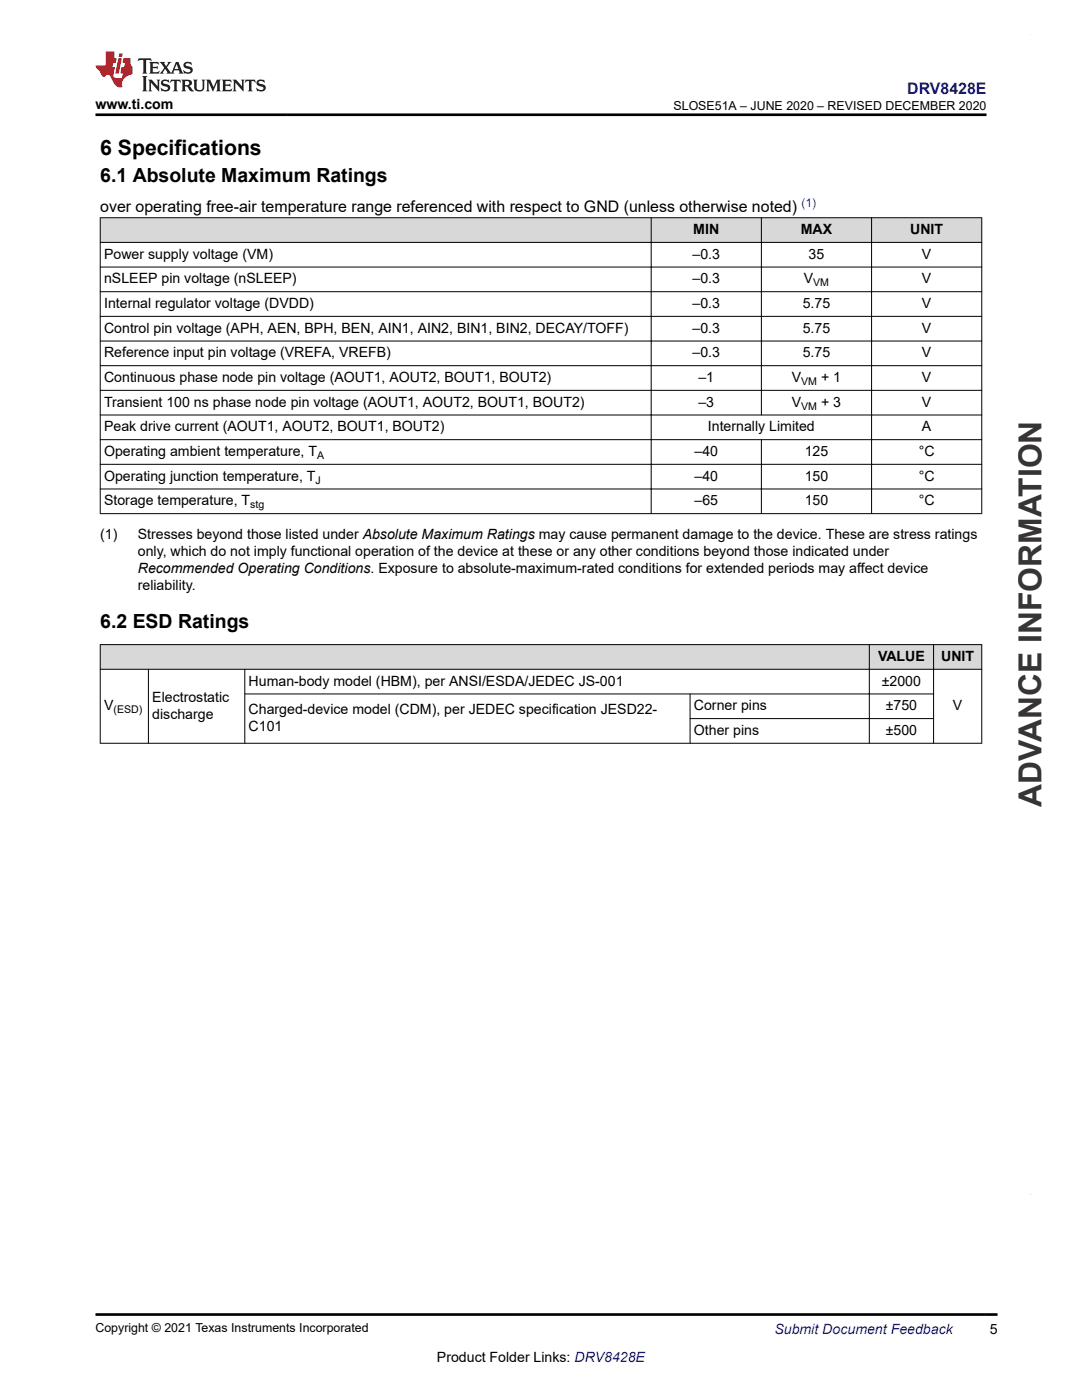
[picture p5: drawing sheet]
<svg xmlns="http://www.w3.org/2000/svg" width="216mm" height="279mm" viewBox="0 0 216 279" stroke-linecap="round" stroke-linejoin="round" font-family="sans-serif">
<defs><g id="words">
<text font-size="6.3" fill="#373435" x="207.8" y="161" transform="rotate(-90 207.8 161)">ADVANCE INFORMATION</text>
<text font-size="4.2" x="20" y="30.9">6 Specifications</text>
<g font-size="3.9">
<text x="20" y="36.3">6.1 Absolute Maximum Ratings</text>
<text x="20" y="125.3">6.2 ESD Ratings</text>
</g>
<text font-size="3.2" fill="#00f" x="181" y="18.7">DRV8428E</text>
<text font-size="3.2" x="20" y="42.4">over operating free-air temperature range referenced with respect to GND (unless otherwise noted)</text>
<g font-size="2.8">
<text x="19.1" y="21.8">www.ti.com</text>
<text x="138.3" y="46.7">MIN</text>
<text x="159.8" y="46.7">MAX</text>
<text x="181.6" y="46.7">UNIT</text>
<text x="20.8" y="51.6">Power supply voltage (VM)</text>
<text x="138.2" y="51.6">–0.3</text>
<text x="161.3" y="51.6">35</text>
<text x="184" y="51.6">V</text>
<text x="20.8" y="56.6">nSLEEP pin voltage (nSLEEP)</text>
<text x="138.2" y="56.6">–0.3</text>
<text x="160.4" y="56.6">V</text>
<text x="184" y="56.6">V</text>
<text x="20.8" y="61.5">Internal regulator voltage (DVDD)</text>
<text x="138.2" y="61.5">–0.3</text>
<text x="160.2" y="61.5">5.75</text>
<text x="184" y="61.5">V</text>
<text x="20.8" y="71.3">Reference input pin voltage (VREFA, VREFB)</text>
<text x="20.8" y="66.4">Control pin voltage (APH, AEN, BPH, BEN, AIN1, AIN2, BIN1, BIN2, DECAY/TOFF)</text>
<text x="138.2" y="66.4">–0.3</text>
<text x="138.2" y="71.3">–0.3</text>
<text x="160.2" y="66.4">5.75</text>
<text x="160.2" y="71.3">5.75</text>
<text x="184" y="66.4">V</text>
<text x="184" y="71.3">V</text>
<text x="20.8" y="76.3">Continuous phase node pin voltage (AOUT1, AOUT2, BOUT1, BOUT2)</text>
<text x="139.4" y="76.3">–1</text>
<text x="158" y="76.3">V</text>
<text x="163.8" y="76.3">+ 1</text>
<text x="184" y="76.3">V</text>
<text x="20.8" y="81.2">Transient 100 ns phase node pin voltage (AOUT1, AOUT2, BOUT1, BOUT2)</text>
<text x="139.4" y="81.2">–3</text>
<text x="158" y="81.2">V</text>
<text x="163.8" y="81.2">+ 3</text>
<text x="184" y="81.2">V</text>
<text x="20.8" y="86.1">Peak drive current (AOUT1, AOUT2, BOUT1, BOUT2)</text>
<text x="141.3" y="86.1">Internally Limited</text>
<text x="184" y="86.1">A</text>
<text x="20.8" y="95.9">Operating junction temperature, T</text>
<text x="20.8" y="91">Operating ambient temperature, T</text>
<text x="138.6" y="91">–40</text>
<text x="138.6" y="95.9">–40</text>
<text x="160.6" y="91">125</text>
<text x="160.6" y="95.9">150</text>
<text x="183.3" y="95.9">°C</text>
<text x="183.3" y="91">°C</text>
<text x="20.8" y="100.9">Storage temperature, T</text>
<text x="138.6" y="100.9">–65</text>
<text x="160.6" y="100.9">150</text>
<text x="183.3" y="100.9">°C</text>
<text x="20" y="107.7">(1)</text>
<text x="27.5" y="107.7">Stresses beyond those listed under Absolute Maximum Ratings may cause permanent damage to the device. These are stress ratings</text>
<text x="27.5" y="111">only, which do not imply functional operation of the device at these or any other conditions beyond those indicated under</text>
<text x="27.5" y="117.8">reliability.</text>
<text x="27.5" y="114.4">Recommended Operating Conditions. Exposure to absolute-maximum-rated conditions for extended periods may affect device</text>
<text x="175.2" y="131.9">VALUE</text>
<text x="187.8" y="131.9">UNIT</text>
<text x="49.6" y="136.8">Human-body model (HBM), per ANSI/ESDA/JEDEC JS-001</text>
<text x="176" y="136.8">±2000</text>
<text x="20.8" y="141.8">V</text>
<text x="30.4" y="143.5">discharge</text>
<text x="30.4" y="140.1">Electrostatic</text>
<text x="49.6" y="142.5">Charged-device model (CDM), per JEDEC specification JESD22-</text>
<text x="138.5" y="141.8">Corner pins</text>
<text x="176.7" y="141.8">±750</text>
<text x="190.2" y="141.8">V</text>
<text x="49.6" y="145.9">C101</text>
<text x="138.5" y="146.7">Other pins</text>
<text x="176.7" y="146.7">±500</text>
<text x="197.5" y="266.1">5</text>
<text x="87.2" y="271.7">Product Folder Links: DRV8428E</text>
</g>
<text font-size="2.8" fill="#00f" x="154.5" y="266.2">Submit Document Feedback</text>
<g font-size="2.5">
<text x="134.4" y="21.9">SLOSE51A – JUNE 2020 – REVISED DECEMBER 2020</text>
<text x="19.1" y="265.9">Copyright © 2021 Texas Instruments Incorporated</text>
</g>
<text font-size="2.4" fill="#00f" x="159.9" y="41.3">(1)</text>
<g font-size="2.1">
<text x="162.3" y="57.1">VM</text>
<text x="159.9" y="76.8">VM</text>
<text x="159.9" y="81.7">VM</text>
<text x="63.3" y="91.6">A</text>
<text x="49.9" y="101.4">stg</text>
<text x="63" y="96.5">J</text>
<text x="22.6" y="142.3">(ESD)</text>
</g>
</g></defs>
<g fill="#d8d8d8">
<path d="M20 43.5h175.9v4.9h-175.9z" fill-rule="evenodd"/>
<path d="M20.1 43.5h109.8v4.8h-109.8z" fill-rule="evenodd"/>
<path d="M130 43.5h21.9v4.8h-21.9z" fill-rule="evenodd"/>
<path d="M152 43.5h21.9v4.8h-21.9z" fill-rule="evenodd"/>
<path d="M174 43.5h21.8v4.8h-21.8z" fill-rule="evenodd"/>
</g>
<g fill="none" stroke="#000" stroke-width=".2">
<path d="M19.9 43.5h176.1M19.9 48.4h176.1M19.9 53.3h176.1M19.9 58.2h176.1M20 43.4v59.2M129.9 43.4v59.2M151.9 43.4v39.5M173.9 43.4v59.2M195.9 43.4v59.2M19.9 63.1h176.1M19.9 68.1h176.1M19.9 73h176.1"/>
<path d="M19.9 77.9h176.1M19.9 82.8h176.1M19.9 87.7h176.1M19.9 92.7h176.1M19.9 97.6h176.1M151.9 87.7v14.9M19.9 102.5h176.1"/>
</g>
<g fill="#d8d8d8">
<path d="M20 128.6h175.9v5h-175.9z" fill-rule="evenodd"/>
<path d="M20.1 128.7h153.3v4.8h-153.3z" fill-rule="evenodd"/>
<path d="M173.5 128.7h12.7v4.8h-12.7z" fill-rule="evenodd"/>
<path d="M186.3 128.7h9.5v4.8h-9.5z" fill-rule="evenodd"/>
</g>
<path d="M19.9 128.6h176.1M19.9 133.6h176.1M20 128.6v19.8M29.6 133.5v14.9M48.8 138.5h137.5M48.8 133.5v14.9M137.7 138.4v10M173.5 128.6v19.8M186.3 128.6v19.8M195.9 128.6v19.8M19.9 148.3h176.1M137.6 143.4h48.7" fill="none" stroke="#000" stroke-width=".2"/>
<path d="M27.7 11.6l-.2 .6 .5-.2h.6v.1v2.2l-.2 .4h1l-.2-.4v-2.2v-.1h.5l.5 .2-.1-.6zM29.8 12.4l.2 .3v1.6l-.2 .4h1.9l.1-.6a1.08 1.08 0 0 1-1.3 .2v-.7h.6l.4 .2v-.7l-.4 .2h-.6v-.5l.2-.2a1 1 0 0 1 1 .3l-.1-.5zM31.8 12.4l1 1.1-1 1.2h.9l-.2-.2 .4-.8 .5 .8-.2 .2h1.6l-.2-.2 .1-.5h1l.1 .5-.1 .2h.9l-.2-.4-.8-1.9h-.5l-1 2.1-.8-1.1 .9-1h-.8l.2 .2-.5 .6-.3-.6 .1-.2zM35.2 12.8l.4 1h-.8zM36.8 12.5a.65 .65 0 0 0-.2 .7 .65 .65 0 0 0 .6 .5l.7 .1 .1 .3a.79 .79 0 0 1-.7 .4 .79 .79 0 0 1-.7-.5l.1 .7 .2-.1a.93 .93 0 0 0 1.1 0 .93 .93 0 0 0 .4-.9 1.46 1.46 0 0 0-1.2-.6l-.1-.3a1.09 1.09 0 0 1 1.2 .2l-.2-.6-.1 .1-.6-.2zM28.4 15.2l.2 .4v2.2l-.2 .4h1l-.2-.4v-2.2l.2-.4zM29.6 15.9l.2 .4v1.5l-.2 .4h.8l-.3-.4v-1.3l1.7 1.8v-2l.2-.4h-.8l.2 .2 .1 1.1-1.2-1.3zM32.3 16a.65 .65 0 0 0-.2 .8 .65 .65 0 0 0 .7 .4l.6 .2 .1 .2a.79 .79 0 0 1-.7 .4 .79 .79 0 0 1-.7-.5l.1 .7 .2-.1a.93 .93 0 0 0 1.1 .1 .93 .93 0 0 0 .4-1 1.46 1.46 0 0 0-1.2-.5l-.1-.4a1.09 1.09 0 0 1 1.2 .2l-.2-.6-.1 .1-.6-.1zM34.1 15.9l-.1 .6a.63 .63 0 0 1 .7-.3l.1 1.6-.3 .4h1l-.2-.4v-1.6a.66 .66 0 0 1 .8 .3l-.1-.6zM36.2 15.9l.2 .4v1.5l-.2 .4h.9l-.2-.2v-.7h.5l.1 .2a.79 .79 0 0 0 1.2 .6l-1-.9a.61 .61 0 0 0 .6-.6 .61 .61 0 0 0-.5-.7zM36.9 16.2h.2a.47 .47 0 0 1 .5 .1 .47 .47 0 0 1 .1 .5l-.2 .1-.6 .1zM38.5 15.9l.2 .2a2.27 2.27 0 0 0 .4 2 1.04 1.04 0 0 0 1.7-.7v-1.3l.2-.2h-.8l.2 .4v1.1a.6 .6 0 0 1-.6 .6 .6 .6 0 0 1-.6-.6v-1.1l.3-.4zM41.1 15.9l.2 .4v1.5l-.2 .4h.7l-.2-.4v-1.4l.9 1.9 .8-1.9v1.4l-.2 .4h1l-.3-.4v-1.5l.3-.4h-.8l-.7 1.5-.7-1.5zM44.3 15.9l.2 .4v1.5l-.2 .4h1.9l.1-.6a1.09 1.09 0 0 1-1.3 .2v-.7h.6l.4 .2v-.6l-.4 .2h-.6v-.6l.2-.1a1.01 1.01 0 0 1 1 .3l-.1-.6zM46.4 15.9l.3 .4v1.5l-.3 .4h.8l-.2-.4v-1.3l1.6 1.8v-2l.2-.4h-.7l.2 .2v1.1l-1.2-1.3zM49 15.9l-.1 .6a.63 .63 0 0 1 .8-.3v1.6l-.3 .4h1l-.2-.4v-1.6a.66 .66 0 0 1 .8 .3l-.1-.6zM51.4 16a.65 .65 0 0 0-.2 .8 .65 .65 0 0 0 .6 .4l.6 .2 .2 .2a.79 .79 0 0 1-.8 .4 .79 .79 0 0 1-.6-.5l.1 .7 .2-.1a.93 .93 0 0 0 1 .1 .93 .93 0 0 0 .5-1 1.46 1.46 0 0 0-1.3-.5l-.1-.4a1.09 1.09 0 0 1 1.3 .2l-.2-.6-.2 .1-.5-.1z" fill="#231f20"/>
<path d="M21.1 10.3v2.7h-2v.4l.9 1a.95 .95 0 0 0 .9 .9 .59 .59 0 0 1 .6-.4 .59 .59 0 0 1 .5 .3l.4 .8a1.59 1.59 0 0 0 2.1 1.4 1.61 1.61 0 0 1 1-2.3l1-.3-.1-1.5a1.59 1.59 0 0 1-.4-1.7h-1.4l-.2 .9h.5l-.1 .9h-.5l-.2 .9v.3l.4 .1-.2 .9h-.6a.73 .73 0 0 1-1.1-.7l.3-1.5h-.5l.2-.9h.5l.2-.9h-.5v-1.3zM23.6 11.6l-.6 3.1h.7l.6-3.1zM23.8 10.7l-.1 .6h.7l.1-.6z" fill="#ed1c24"/>
<path d="M19.1 22.9h177.8M19 262.3h180" fill="none" stroke="#000" stroke-width=".53"/>
<path d="M205.6 6.9h.1" fill="none" stroke="#373435" stroke-width=".2"/>
<use href="#words"/>
</svg>
